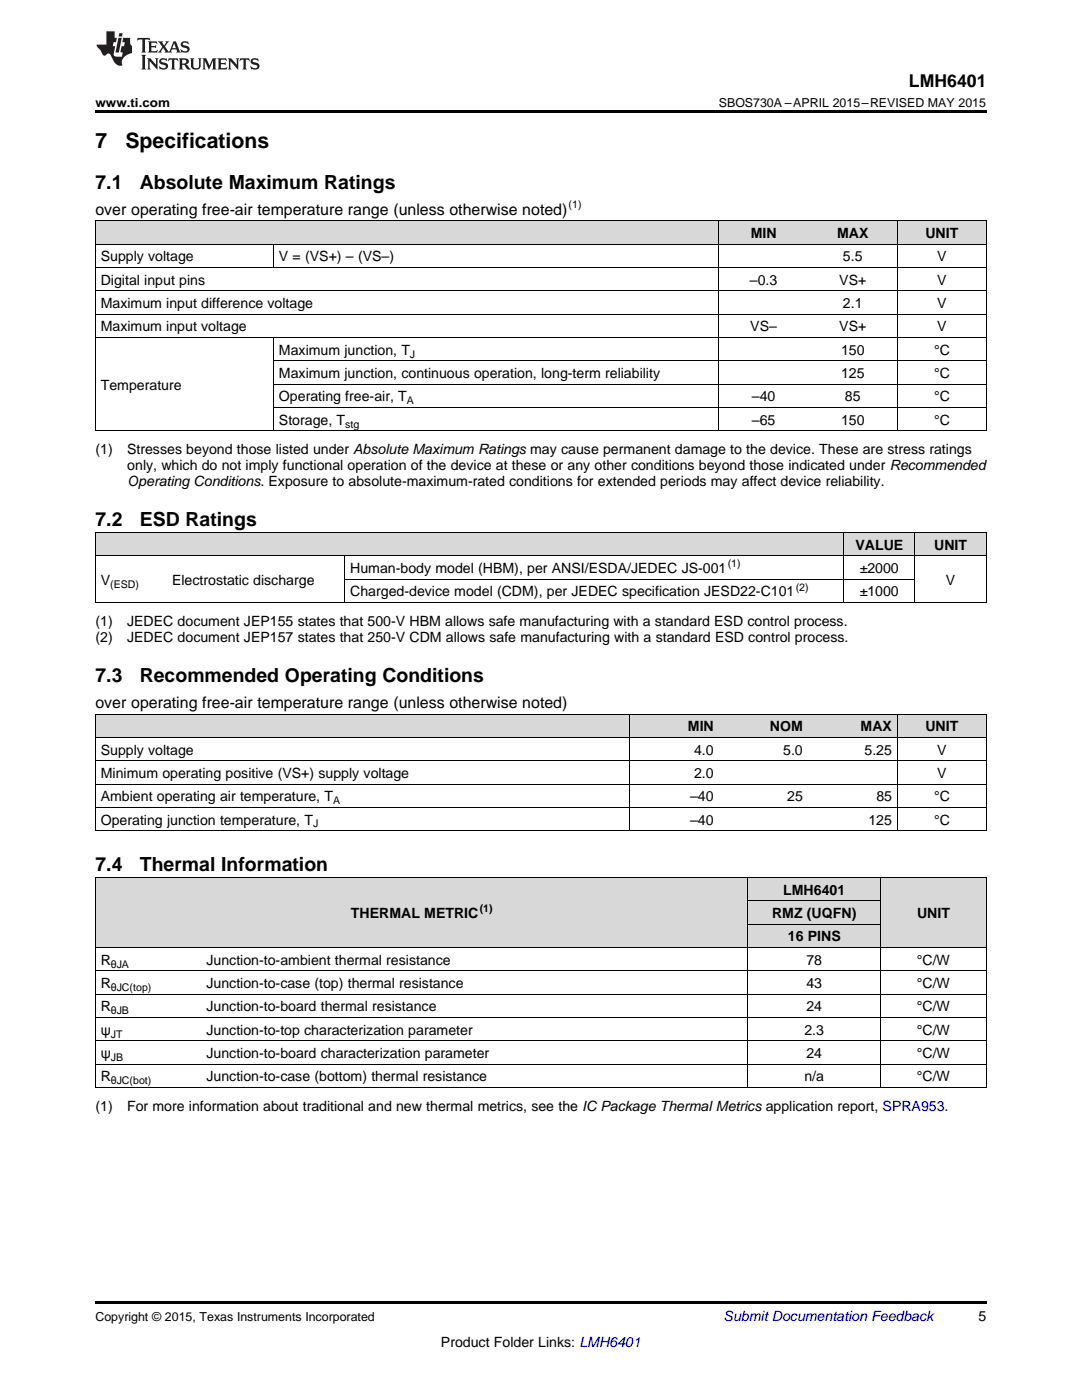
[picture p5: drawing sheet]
<svg xmlns="http://www.w3.org/2000/svg" width="216mm" height="279mm" viewBox="0 0 216 279" stroke-linecap="round" stroke-linejoin="round" font-family="sans-serif">
<defs><g id="words">
<g font-size="4.2">
<text x="19" y="29.6">7</text>
<text x="25" y="29.6">Specifications</text>
</g>
<g font-size="3.9">
<text x="19" y="37.7">7.1</text>
<text x="27.9" y="37.7">Absolute Maximum Ratings</text>
<text x="19" y="105.1">7.2</text>
<text x="27.9" y="105.1">ESD Ratings</text>
<text x="19" y="136.1">7.3</text>
<text x="27.9" y="136.1">Recommended Operating Conditions</text>
<text x="19" y="173.9">7.4</text>
<text x="27.9" y="173.9">Thermal Information</text>
</g>
<text font-size="3.5" x="181.4" y="17.3">LMH6401</text>
<g font-size="3.2">
<text x="19" y="42.9">over operating free-air temperature range (unless otherwise noted)</text>
<text x="19" y="141.3">over operating free-air temperature range (unless otherwise noted)</text>
</g>
<g font-size="2.8">
<text x="149.8" y="47.5">MIN</text>
<text x="167" y="47.5">MAX</text>
<text x="184.6" y="47.5">UNIT</text>
<text x="20.1" y="52.2">Supply voltage</text>
<text x="55.7" y="52.2">V = (VS+) – (VS–)</text>
<text x="168.2" y="52.2">5.5</text>
<text x="187" y="52.2">V</text>
<text x="20.1" y="56.8">Digital input pins</text>
<text x="149.6" y="56.8">–0.3</text>
<text x="167.5" y="56.8">VS+</text>
<text x="187" y="56.8">V</text>
<text x="20.1" y="61.5">Maximum input difference voltage</text>
<text x="168.2" y="61.5">2.1</text>
<text x="187" y="61.5">V</text>
<text x="20.1" y="66.1">Maximum input voltage</text>
<text x="55.7" y="70.8">Maximum junction, T</text>
<text x="149.7" y="66.1">VS–</text>
<text x="167.5" y="66.1">VS+</text>
<text x="167.8" y="70.8">150</text>
<text x="186.4" y="70.8">°C</text>
<text x="187" y="66.1">V</text>
<text x="20.1" y="77.8">Temperature</text>
<text x="55.7" y="75.5">Maximum junction, continuous operation, long-term reliability</text>
<text x="167.8" y="75.5">125</text>
<text x="186.4" y="75.5">°C</text>
<text x="55.7" y="80.1">Operating free-air, T</text>
<text x="150" y="80.1">–40</text>
<text x="168.6" y="80.1">85</text>
<text x="186.4" y="80.1">°C</text>
<text x="55.7" y="84.8">Storage, T</text>
<text x="150" y="84.8">–65</text>
<text x="167.8" y="84.8">150</text>
<text x="186.4" y="84.8">°C</text>
<text x="19" y="90.6">(1)</text>
<text x="25.4" y="90.6">Stresses beyond those listed under Absolute Maximum Ratings may cause permanent damage to the device. These are stress ratings</text>
<text x="25.4" y="93.8">only, which do not imply functional operation of the device at these or any other conditions beyond those indicated under Recommended</text>
<text x="25.4" y="97">Operating Conditions. Exposure to absolute-maximum-rated conditions for extended periods may affect device reliability.</text>
<text x="170.7" y="109.7">VALUE</text>
<text x="186.4" y="109.7">UNIT</text>
<text x="20.1" y="116.7">V</text>
<text x="34.3" y="116.7">Electrostatic discharge</text>
<text x="69.9" y="114.4">Human-body model (HBM), per ANSI/ESDA/JEDEC JS-001</text>
<text x="69.9" y="119">Charged-device model (CDM), per JEDEC specification JESD22-C101</text>
<text x="171.6" y="114.4">±2000</text>
<text x="171.6" y="119">±1000</text>
<text x="188.7" y="116.7">V</text>
<text x="19" y="124.9">(1)</text>
<text x="25.4" y="124.9">JEDEC document JEP155 states that 500-V HBM allows safe manufacturing with a standard ESD control process.</text>
<text x="19" y="128.1">(2)</text>
<text x="25.4" y="128.1">JEDEC document JEP157 states that 250-V CDM allows safe manufacturing with a standard ESD control process.</text>
<text x="137.3" y="145.9">MIN</text>
<text x="153.6" y="145.9">NOM</text>
<text x="171.7" y="145.9">MAX</text>
<text x="184.6" y="145.9">UNIT</text>
<text x="20.1" y="150.6">Supply voltage</text>
<text x="20.1" y="155.3">Minimum operating positive (VS+) supply voltage</text>
<text x="138.5" y="150.6">4.0</text>
<text x="138.5" y="155.3">2.0</text>
<text x="156.3" y="150.6">5.0</text>
<text x="172.5" y="150.6">5.25</text>
<text x="187" y="150.6">V</text>
<text x="187" y="155.3">V</text>
<text x="20.1" y="159.9">Ambient operating air temperature, T</text>
<text x="137.7" y="159.9">–40</text>
<text x="157.1" y="159.9">25</text>
<text x="174.9" y="159.9">85</text>
<text x="186.4" y="159.9">°C</text>
<text x="20.1" y="164.6">Operating junction temperature, T</text>
<text x="137.7" y="164.6">–40</text>
<text x="173.3" y="164.6">125</text>
<text x="186.4" y="164.6">°C</text>
<text x="156.3" y="178.6">LMH6401</text>
<text x="70" y="183.2">THERMAL METRIC</text>
<text x="154.1" y="183.2">RMZ (UQFN)</text>
<text x="183" y="183.2">UNIT</text>
<text x="157.2" y="187.9">16 PINS</text>
<text x="20.1" y="192.5">R</text>
<text x="20.1" y="197.2">R</text>
<text x="41.2" y="192.5">Junction-to-ambient thermal resistance</text>
<text x="41.2" y="197.2">Junction-to-case (top) thermal resistance</text>
<text x="160.9" y="192.5">78</text>
<text x="160.9" y="197.2">43</text>
<text x="183" y="192.5">°C/W</text>
<text x="183" y="197.2">°C/W</text>
<text x="20.1" y="201.9">R</text>
<text x="41.2" y="201.9">Junction-to-board thermal resistance</text>
<text x="160.9" y="201.9">24</text>
<text x="183" y="201.9">°C/W</text>
<text x="20.1" y="206.5">ψ</text>
<text x="41.2" y="206.5">Junction-to-top characterization parameter</text>
<text x="160.5" y="206.5">2.3</text>
<text x="183" y="206.5">°C/W</text>
<text x="20.1" y="211.2">ψ</text>
<text x="20.1" y="215.8">R</text>
<text x="41.2" y="211.2">Junction-to-board characterization parameter</text>
<text x="41.2" y="215.8">Junction-to-case (bottom) thermal resistance</text>
<text x="160.5" y="215.8">n/a</text>
<text x="160.9" y="211.2">24</text>
<text x="183" y="211.2">°C/W</text>
<text x="183" y="215.8">°C/W</text>
<text x="19" y="221.7">(1)</text>
<text x="25.4" y="221.7">For more information about traditional and new thermal metrics, see the IC Package Thermal Metrics application report, SPRA953.</text>
<text x="195.3" y="263.6">5</text>
<text x="88" y="268.9">Product Folder Links: LMH6401</text>
</g>
<text font-size="2.8" fill="#0000c8" x="144.4" y="263.6">Submit Documentation Feedback</text>
<g font-size="2.5">
<text x="19" y="21.4">www.ti.com</text>
<text x="143.4" y="21.4">SBOS730A –APRIL 2015–REVISED MAY 2015</text>
<text x="19" y="263.6">Copyright © 2015, Texas Instruments Incorporated</text>
</g>
<g font-size="2.1">
<text x="113.5" y="41.6">(1)</text>
<text x="81.8" y="71.4">J</text>
<text x="81.2" y="80.7">A</text>
<text x="68.9" y="85.3">stg</text>
<text x="145.2" y="113.2">(1)</text>
<text x="22" y="117.3">(ESD)</text>
<text x="158.8" y="117.9">(2)</text>
<text x="66.5" y="160.5">A</text>
<text x="62.5" y="165.1">J</text>
<text x="95.7" y="182.1">(1)</text>
<text x="22.1" y="193.1">θJA</text>
<text x="22.1" y="197.8">θJC(top)</text>
<text x="22.1" y="202.4">θJB</text>
<text x="22.1" y="207.1">JT</text>
<text x="22.1" y="211.7">JB</text>
<text x="22.1" y="216.4">θJC(bot)</text>
</g>
</g></defs>
<g fill="#d8d8d8">
<path d="M19 175.2h21.1v14h-21.1z"/>
<path d="M40.1 175.2h109.2v14h-109.2z"/>
<path d="M149.3 184.5h26.4v4.7h-26.4z"/>
<path d="M175.7 175.2h21.1v14h-21.1z"/>
<path d="M149.3 179.8h26.4v4.7h-26.4z"/>
<path d="M149.3 175.2h26.4v4.6h-26.4z"/>
<path d="M19 142.6h19.6v4.6h-19.6z"/>
<path d="M38.6 142.6h87.1v4.6h-87.1z"/>
<path d="M125.7 142.6h17.8v4.6h-17.8z"/>
<path d="M143.5 142.6h17.8v4.6h-17.8z"/>
<path d="M161.3 142.6h17.8v4.6h-17.8z"/>
<path d="M179.1 142.6h17.7v4.6h-17.7z"/>
<path d="M19 106.3h14.3v4.7h-14.3z"/>
<path d="M33.3 106.3h35.5v4.7h-35.5z"/>
<path d="M68.8 106.3h99.6v4.7h-99.6z"/>
<path d="M168.4 106.3h14.2v4.7h-14.2z"/>
<path d="M182.6 106.3h14.2v4.7h-14.2z"/>
<path d="M19 44.1h35.6v4.7h-35.6z"/>
<path d="M54.6 44.1h88.9v4.7h-88.9z"/>
<path d="M143.5 44.1h17.8v4.7h-17.8z"/>
<path d="M161.3 44.1h17.8v4.7h-17.8z"/>
<path d="M179.1 44.1h17.7v4.7h-17.7z"/>
</g>
<g fill="#000">
<path d="M19 22h177.8v.5h-177.8zM19 120.3h.2zM68.7 120.3h.1zM168.3 120.3h.1zM182.5 120.3h.1zM196.7 120.3h.1zM19 165.8h.2zM125.6 165.8h.1zM179 165.8h.1zM196.7 165.8h.1zM19 217.1h.2zM149.2 217.1h.1z"/>
<path d="M175.6 217.1h.1zM196.7 217.1h.1zM19 259.7h177.8v.5h-177.8z"/>
</g>
<g fill="none" stroke="#000" stroke-width=".2">
<path d="M19 58h177.8M19 53.4h177.8M19 48.7h177.8M19 44.1h177.8M19.1 44.1v41.9M54.6 48.8v4.6M143.5 44.1v41.9M179 44.1v41.9M196.8 44.1v41.9M19 67.4h177.8M19 62.7h177.8M54.6 67.4v18.6"/>
<path d="M54.6 76.7h142.2M54.6 72h142.2M19 86h177.8M54.6 81.3h142.2M19 110.9h177.8M19 106.3h177.8M19.1 106.3v14M68.8 110.9v9.4M68.8 115.6h113.8M168.3 106.3v14M182.5 106.3v14M196.8 106.3v14"/>
<path d="M19 120.2h177.8M19 156.5h177.8M19 151.8h177.8M19 147.2h177.8M19 142.5h177.8M19.1 142.5v23.3M125.7 142.5v23.3M179 142.5v23.3M196.8 142.5v23.3M19 175.1h177.8M19 165.8h177.8M19 161.1h177.8"/>
<path d="M19.1 175.2v41.9M149.2 175.2v41.9M149.3 179.8h26.4M175.7 175.2v41.9M196.8 175.2v41.9M19 198.4h177.8M19 193.8h177.8M19 189.1h177.8M149.3 184.4h26.4M19 217h177.8M19 212.4h177.8M19 207.7h177.8"/>
<path d="M19 203.1h177.8"/>
</g>
<g fill="#231f20">
<path d="M27.5 7.6l-.1 .5 .4-.2h.6v.1v2.1l-.2 .4h1l-.3-.4v-2.1l.1-.1h.5l.5 .2-.2-.5zM29.5 8.3l.2 .3v1.5l-.2 .4h1.8l.2-.6a1.04 1.04 0 0 1-1.3 .2v-.7h.6l.3 .2v-.6l-.3 .2h-.6v-.6l.8-.1 .4 .3-.2-.5zM31.5 8.3l.9 1.1-.9 1.1h.8l-.2-.2 .5-.7 .4 .7-.2 .2h1.5l-.1-.2 .1-.4h.9l.1 .4-.2 .2h1l-.3-.3-.7-1.9h-.5l-.9 2-.8-1 .9-1h-.8l.1 .3-.3 .5-.4-.6 .2-.2zM34.7 8.6l.4 1h-.7zM36.3 8.4a.63 .63 0 0 0-.2 .7 .63 .63 0 0 0 .6 .4l.6 .2 .1 .2a.75 .75 0 0 1-.7 .4 .75 .75 0 0 1-.6-.5l.1 .7 .1-.1a1.11 1.11 0 0 0 1.5-.6 1.13 1.13 0 0 0-1.2-.8l-.1-.4a1.04 1.04 0 0 1 1.2 .2l-.2-.5-.1 .1-.5-.2zM28.2 10.9l.2 .4v2.2l-.2 .4h1l-.3-.4v-2.2l.3-.4zM29.3 11.6l.3 .4v1.5l-.3 .4h.8l-.2-.4v-1.3l1.5 1.7v-1.9l.2-.4h-.7l.2 .4v.9l-1.1-1.3zM32 11.8a.62 .62 0 0 0-.2 .7 .62 .62 0 0 0 .6 .4l.6 .1 .1 .3a.76 .76 0 0 1-.7 .3 .76 .76 0 0 1-.6-.4l.1 .7 .1-.1a1.11 1.11 0 0 0 1.5-.6 1.13 1.13 0 0 0-1.2-.8l-.1-.4a1.04 1.04 0 0 1 1.2 .2l-.2-.6-.1 .1-.5-.1zM33.7 11.6l-.2 .6a.61 .61 0 0 1 .8-.3v1.6l-.2 .4h.9l-.2-.4v-1.6a.63 .63 0 0 1 .8 .3l-.2-.6zM35.6 11.6l.3 .4v1.5l-.3 .4h1l-.2-.2v-.8l.5 .2a.76 .76 0 0 0 1.2 .7l-1-1a.58 .58 0 0 0 .6-.5 .58 .58 0 0 0-.5-.6zM36.4 11.9h.1a.45 .45 0 0 1 .5 .1 .45 .45 0 0 1 .1 .5l-.7 .2zM37.9 11.6l.2 .2a2.17 2.17 0 0 0 .3 1.9 .99 .99 0 0 0 1.6-.6v-1.1l.2-.4h-.7l.2 .2a1.92 1.92 0 0 1-.2 1.8 .6 .6 0 0 1-.9-.5v-1.1l.2-.4zM40.4 11.6l.2 .4v1.5l-.2 .4h.7l-.2-.4v-1.4l.8 1.8 .8-1.8v1.4l-.2 .4h.9l-.2-.4v-1.5l.2-.4h-.8l-.6 1.5-.6-1.5zM43.4 11.6l.2 .4v1.5l-.2 .4h1.8l.2-.6a1.04 1.04 0 0 1-1.3 .1v-.6h.5l.4 .2v-.6l-.4 .2h-.5v-.7h.8l.3 .3-.1-.6zM45.5 11.6l.2 .4v1.5l-.2 .4h.7l-.2-.4v-1.3l1.5 1.7v-1.9l.2-.4h-.7l.2 .4v.9l-1.1-1.3zM47.9 11.6l-.1 .6a.61 .61 0 0 1 .8-.3v1.6l-.3 .4h1l-.3-.4 .1-1.6a.63 .63 0 0 1 .7 .3l-.1-.6zM50.2 11.8a.62 .62 0 0 0-.2 .7 .62 .62 0 0 0 .6 .4l.6 .1 .2 .3a.76 .76 0 0 1-.8 .3 .76 .76 0 0 1-.6-.4l.1 .7 .2-.1a1.11 1.11 0 0 0 1.5-.6 1.13 1.13 0 0 0-1.3-.8l-.1-.4a1.04 1.04 0 0 1 1.2 .2l-.1-.6-.2 .1-.5-.1z"/>
<path d="M21.2 6.3v2.6h-1.9l.1 .4 .7 .9a.91 .91 0 0 0 1 .8 .56 .56 0 0 1 .5-.3 .56 .56 0 0 1 .5 .3l.4 .8a1.53 1.53 0 0 0 1.9 1.2 1.54 1.54 0 0 1 1-2.1l.9-.3v-1.4a1.52 1.52 0 0 1-.3-1.6h-1.4l-.2 .8h.5l-.2 .8h-.4l-.2 1v.2l.4 .1-.2 .8a1.93 1.93 0 0 1-1.6-.3l.3-1.8h-.5l.2-.8h.4l.2-.8h-.4v-1.3zM23.6 7.6l-.6 2.9h.7l.6-2.9zM23.8 6.6l-.1 .7h.6l.2-.7z"/>
</g>
<use href="#words"/>
</svg>
